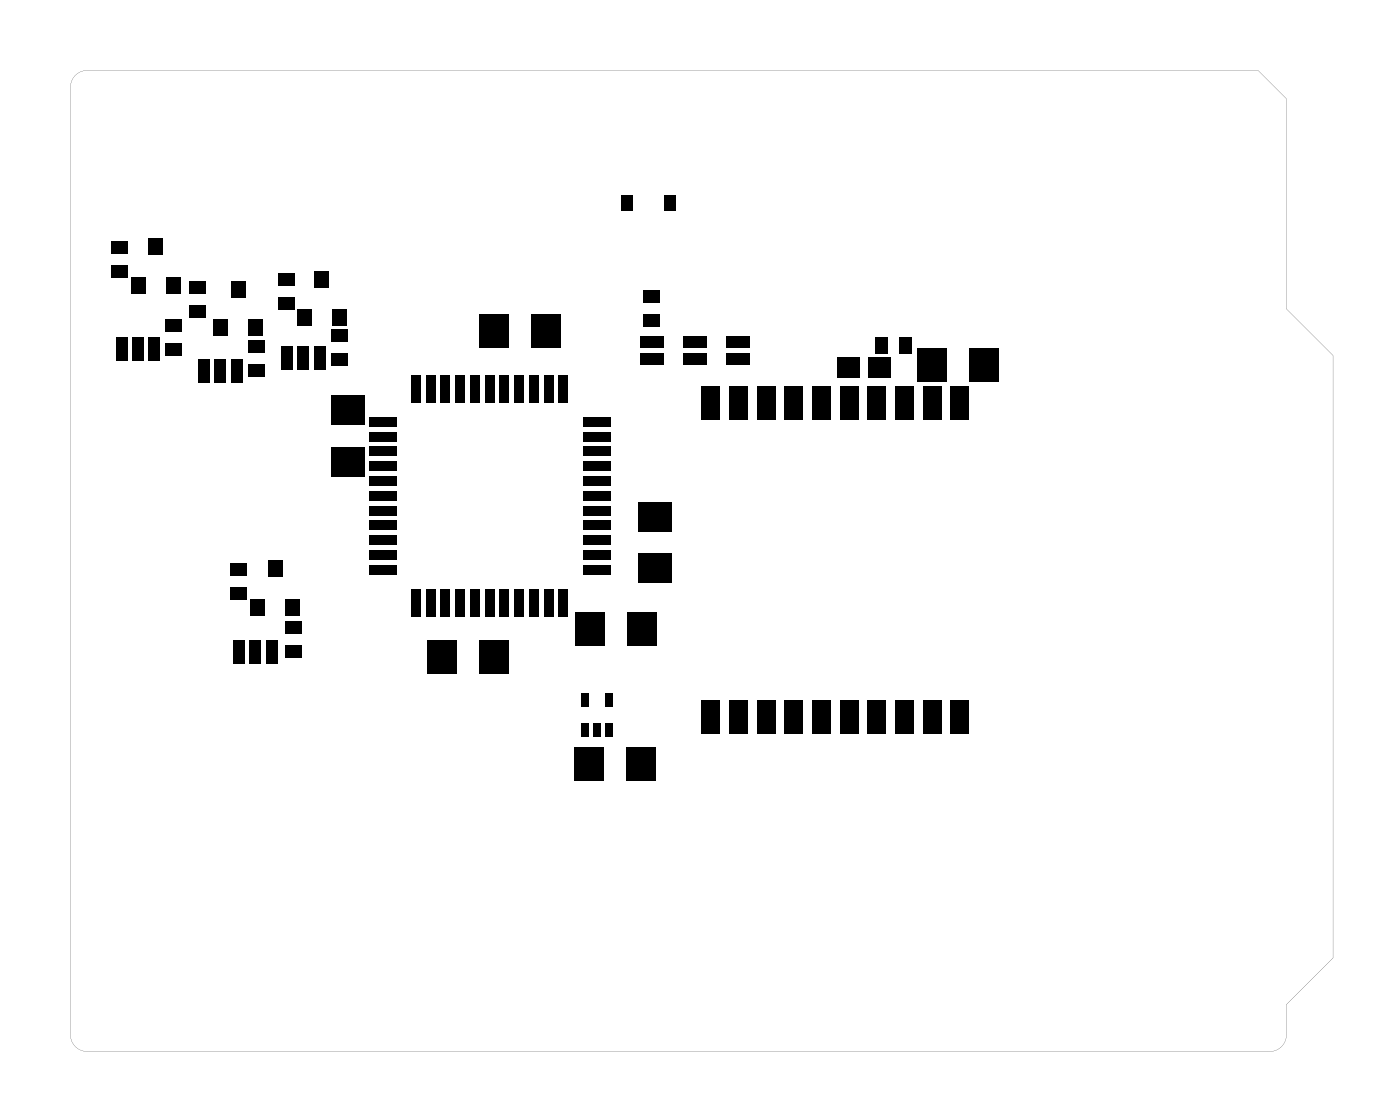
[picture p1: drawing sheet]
<svg xmlns="http://www.w3.org/2000/svg" width="76mm" height="61mm" viewBox="0 0 76 61" stroke-linecap="round" stroke-linejoin="round" font-family="sans-serif">
<g fill="#000">
<path d="M6 14.3h.9v.7h-.9zM6 13h.9v.7h-.9zM6.3 18.3h.6v1.2h-.6zM7.1 15h.8v.9h-.8zM7.2 18.3h.6v1.2h-.6zM8 12.9h.8v.9h-.8zM8 18.3h.7v1.2h-.7zM9 18.6h.9v.7h-.9zM9 17.3h.9v.7h-.9zM9 15h.8v.9h-.8zM10.3 16.5h.9v.7h-.9zM10.3 15.2h.9v.7h-.9z"/>
<path d="M10.7 19.5h.7v1.2h-.7zM11.6 17.3h.8v.9h-.8zM11.6 19.5h.7v1.2h-.7zM12.5 15.2h.8v.9h-.8zM12.5 19.5h.7v1.2h-.7zM13.5 18.4h.9v.7h-.9zM13.5 17.3h.8v.9h-.8zM15.2 18.8h.7v1.2h-.7zM15.1 14.8h.9v.7h-.9zM15.1 16.1h.9v.7h-.9zM16.1 16.8h.8v.9h-.8zM16.1 18.8h.6v1.2h-.6z"/>
<path d="M17 18.8h.6v1.2h-.6zM17 14.7h.8v.9h-.8zM18 16.8h.8v.9h-.8zM18 17.8h.9v.7h-.9zM18 19.1h.9v.7h-.9zM26 17h1.6v1.8h-1.6zM28.8 17h1.6v1.8h-1.6zM33.7 10.6h.6v.8h-.6zM34.9 15.7h.9v.7h-.9zM34.9 17h.9v.7h-.9zM34.7 18.2h1.3v.7h-1.3zM34.7 19.1h1.3v.7h-1.3z"/>
<path d="M36 10.6h.6v.8h-.6zM37 18.2h1.3v.7h-1.3zM37 19.1h1.3v.7h-1.3zM39.4 18.2h1.2v.7h-1.2zM39.4 19.1h1.2v.7h-1.2zM47.4 18.2h.7v.9h-.7zM48.7 18.2h.7v.9h-.7zM49.7 18.9h1.6v1.8h-1.6zM52.5 18.9h1.6v1.8h-1.6zM12.6 34.7h.7v1.2h-.7zM12.5 30.5h.9v.7h-.9zM12.5 31.8h.9v.7h-.9z"/>
<path d="M13.5 19.7h.9v.7h-.9zM13.5 34.7h.6v1.2h-.6zM13.6 32.5h.8v.9h-.8zM14.4 34.7h.6v1.2h-.6zM14.5 30.4h.8v.9h-.8zM15.5 32.5h.8v.9h-.8zM15.5 33.7h.9v.7h-.9zM15.5 35h.9v.7h-.9zM17.9 21.4h1.8v1.6h-1.8zM17.9 24.2h1.8v1.6h-1.8zM20 22.6h1.5v.5h-1.5zM20 23.4h1.5v.5h-1.5z"/>
<path d="M20 24.2h1.5v.5h-1.5zM20 25h1.5v.5h-1.5zM20 25.8h1.5v.5h-1.5zM20 26.6h1.5v.5h-1.5zM20 27.4h1.5v.5h-1.5zM20 28.2h1.5v.5h-1.5zM20 29h1.5v.5h-1.5zM20 29.8h1.5v.5h-1.5zM20 30.6h1.5v.5h-1.5zM22.3 31.9h.5v1.5h-.5zM22.3 20.3h.5v1.5h-.5zM23.1 31.9h.5v1.5h-.5z"/>
<path d="M23.1 20.3h.5v1.5h-.5zM23.1 34.7h1.6v1.8h-1.6zM23.9 31.9h.5v1.5h-.5zM23.9 20.3h.5v1.5h-.5zM24.7 31.9h.5v1.5h-.5zM24.7 20.3h.5v1.5h-.5zM25.5 31.9h.5v1.5h-.5zM25.5 20.3h.5v1.5h-.5zM25.9 34.7h1.6v1.8h-1.6zM26.3 31.9h.5v1.5h-.5zM26.3 20.3h.5v1.5h-.5zM27.1 31.9h.5v1.5h-.5z"/>
<path d="M27.1 20.3h.5v1.5h-.5zM27.9 31.9h.5v1.5h-.5zM27.9 20.3h.5v1.5h-.5zM28.7 31.9h.5v1.5h-.5zM28.7 20.3h.5v1.5h-.5zM29.5 31.9h.5v1.5h-.5zM29.5 20.3h.5v1.5h-.5zM30.3 31.9h.5v1.5h-.5zM30.3 20.3h.5v1.5h-.5zM31.2 33.2h1.6v1.8h-1.6zM31.5 39.2h.4v.7h-.4zM31.5 37.5h.4v.8h-.4z"/>
<path d="M31.6 30.6h1.5v.5h-1.5zM31.6 29.8h1.5v.5h-1.5zM31.6 29h1.5v.5h-1.5zM31.6 28.2h1.5v.5h-1.5zM31.6 27.4h1.5v.5h-1.5zM31.6 26.6h1.5v.5h-1.5zM31.6 25.8h1.5v.5h-1.5zM31.6 25h1.5v.5h-1.5zM31.6 24.2h1.5v.5h-1.5zM31.6 23.4h1.5v.5h-1.5zM31.6 22.6h1.5v.5h-1.5zM32.2 39.2h.4v.7h-.4z"/>
<path d="M32.8 39.2h.4v.7h-.4zM32.8 37.5h.4v.8h-.4zM34 33.2h1.6v1.8h-1.6zM34.6 27.2h1.8v1.6h-1.8zM34.6 30h1.8v1.6h-1.8zM38 37.9h1v1.8h-1zM38 20.9h1v1.8h-1zM39.5 37.9h1v1.8h-1zM39.5 20.9h1v1.8h-1zM41 37.9h1v1.8h-1zM41 20.9h1v1.8h-1zM42.5 37.9h1v1.8h-1z"/>
<path d="M42.5 20.9h1v1.8h-1zM44 20.9h1v1.8h-1zM44 37.9h1v1.8h-1zM45.5 20.9h1v1.8h-1zM45.5 37.9h1v1.8h-1zM45.4 19.4h1.2v1.1h-1.2zM47 37.9h1v1.8h-1zM47 20.9h1v1.8h-1zM47.1 19.4h1.2v1.1h-1.2zM48.5 20.9h1v1.8h-1zM48.5 37.9h1v1.8h-1zM50 20.9h1v1.8h-1z"/>
<path d="M50 37.9h1v1.8h-1zM51.5 20.9h1v1.8h-1zM51.5 37.9h1v1.8h-1zM31.1 40.5h1.6v1.8h-1.6zM33.9 40.5h1.6v1.8h-1.6z"/>
<path d="M4 4.2l.3-.3 .4-.1h63.5l1.5 1.5v11.4l2.5 2.6v32.6l-2.5 2.5v1.6a.89 .89 0 0 1-1 1h-63.9a.89 .89 0 0 1-1-1v-51.2v-.3zM4 4.2l-.1 .3-.1 .3v51.4a.9 .9 0 0 0 1 .8h64.1a.9 .9 0 0 0 .8-1v-1.6l2.5-2.5v-32.6l-2.5-2.6v-11.4l-1.5-1.5h-63.4a.9 .9 0 0 0-.8 .4z"/>
</g>
</svg>
